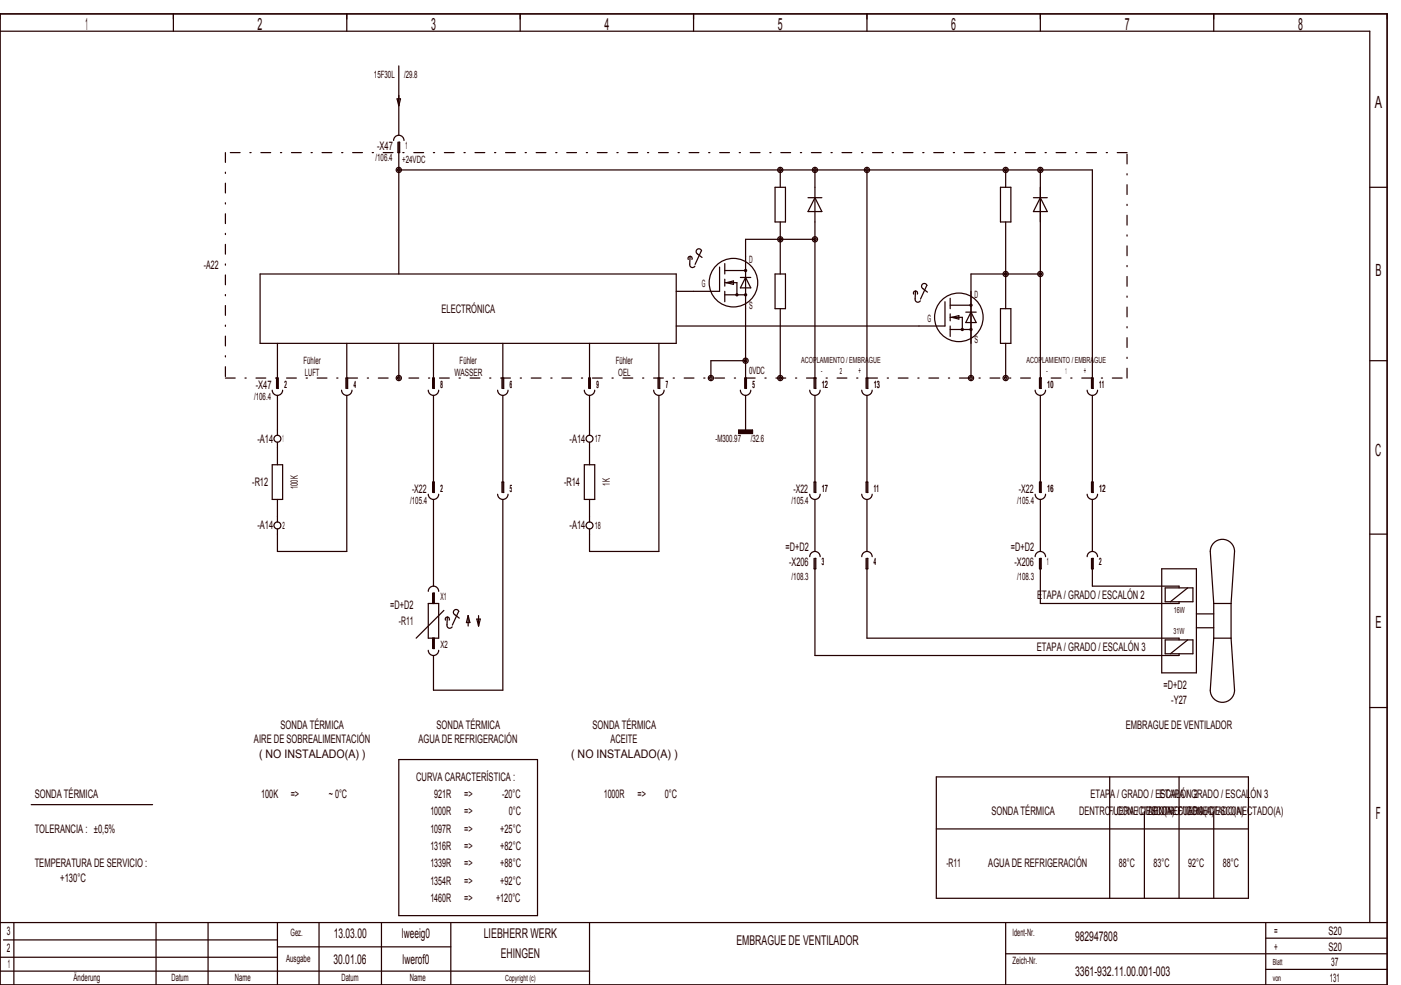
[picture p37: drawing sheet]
<svg xmlns="http://www.w3.org/2000/svg" width="404mm" height="284mm" viewBox="0 0 404 284" stroke-linecap="round" stroke-linejoin="round" font-family="sans-serif">
<defs><g id="words">
<g font-size="4.8" fill="#240000">
<text x="24.6" y="8.6">1</text>
<text x="74.3" y="8.6">2</text>
<text x="124.3" y="8.6">3</text>
<text x="174.3" y="8.6">4</text>
<text x="224.3" y="8.6">5</text>
<text x="274.3" y="8.6">6</text>
<text x="324.3" y="8.6">7</text>
<text x="374.3" y="8.6">8</text>
<text x="396.5" y="31.1">A</text>
<text x="396.7" y="79.6">B</text>
<text x="396.6" y="131.6">C</text>
<text x="396.7" y="181.1">E</text>
<text x="396.8" y="236.1">F</text>
</g>
<g font-size="3.9" fill="#240000">
<text x="96.2" y="270.3">13.03.00</text>
<text x="115.9" y="270.3">lweeig0</text>
<text x="139.5" y="270.3">LIEBHERR WERK</text>
<text x="212.4" y="272.3">EMBRAGUE DE VENTILADOR</text>
<text x="310" y="271.3">982947808</text>
<text x="96.2" y="277.8">30.01.06</text>
<text x="116.1" y="277.8">lwerof0</text>
<text x="144.4" y="276.3">EHINGEN</text>
<text x="310" y="281.3">3361­932.11.00.001­003</text>
</g>
<g font-size="3.4" fill="#240000">
<text x="108.7" y="43.1">­X47</text>
<text x="58.8" y="77.6">­A22</text>
<text x="127.3" y="90.1">ELECTRÓNICA</text>
<text x="73.7" y="112.1">­X47</text>
<text x="74.2" y="127.6">­A14</text>
<text x="164.2" y="127.6">­A14</text>
<text x="72.7" y="140.1">­R12</text>
<text x="118.8" y="142.1">­X22</text>
<text x="162.7" y="140.1">­R14</text>
<text x="228.8" y="142.1">­X22</text>
<text x="293.8" y="142.1">­X22</text>
<text x="74.2" y="152.6">­A14</text>
<text x="164.2" y="152.6">­A14</text>
<text x="226.5" y="158.7">=D+D2</text>
<text x="291.5" y="158.7">=D+D2</text>
<text x="227.5" y="163.1">­X206</text>
<text x="292.5" y="163.1">­X206</text>
<text x="299" y="172.6">ETAPA / GRADO / ESCALÓN 2</text>
<text x="112.5" y="175.7">=D+D2</text>
<text x="115" y="180.1">­R11</text>
<text x="299" y="187.6">ETAPA / GRADO / ESCALÓN 3</text>
<text x="335.5" y="198.7">=D+D2</text>
<text x="337.7" y="203.1">­Y27</text>
<text x="73.2" y="214.4">AIRE DE SOBREALIMENTACIÓN</text>
<text x="80.9" y="210.1">SONDA TÉRMICA</text>
<text x="120.7" y="214.4">AGUA DE REFRIGERACIÓN</text>
<text x="125.9" y="210.1">SONDA TÉRMICA</text>
<text x="170.9" y="210.1">SONDA TÉRMICA</text>
<text x="176.1" y="214.4">ACEITE</text>
<text x="324.7" y="210.1">EMBRAGUE DE VENTILADOR</text>
<text x="74.7" y="218.6">( NO INSTALADO(A) )</text>
<text x="164.7" y="218.6">( NO INSTALADO(A) )</text>
<text x="120" y="225.1">CURVA CARACTERÍSTICA :</text>
<text x="10" y="230.1">SONDA TÉRMICA</text>
<text x="75.3" y="230.1">100K</text>
<text x="83.8" y="230.1">=&gt;</text>
<text x="94.8" y="230.1">~ 0°C</text>
<text x="125.2" y="230.1">921R</text>
<text x="133.8" y="230.1">=&gt;</text>
<text x="144.8" y="230.1">­20°C</text>
<text x="174.1" y="230.1">1000R</text>
<text x="183.8" y="230.1">=&gt;</text>
<text x="191.7" y="230.1">0°C</text>
<text x="314.4" y="230.1">ETAPA / GRADO / ESCALÓN 2</text>
<text x="334.4" y="230.1">ETAPA / GRADO / ESCALÓN 3</text>
<text x="124.1" y="235.1">1000R</text>
<text x="133.8" y="235.1">=&gt;</text>
<text x="146.7" y="235.1">0°C</text>
<text x="285.9" y="235.1">SONDA TÉRMICA</text>
<text x="311.2" y="235.1">DENTRO / CONECTADO(A) FUERA / DESCONECTADO(A)</text>
<text x="319.8" y="235.1">FUERA / DESCONECTADO(A)</text>
<text x="331.2" y="235.1">DENTRO / CONECTADO(A)</text>
<text x="10" y="240.1">TOLERANCIA : ±0,5%</text>
<text x="124.1" y="240.1">1097R</text>
<text x="124.1" y="245.1">1316R</text>
<text x="133.8" y="240.1">=&gt;</text>
<text x="133.8" y="245.1">=&gt;</text>
<text x="144.2" y="240.1">+25°C</text>
<text x="144.2" y="245.1">+82°C</text>
<text x="10" y="250.1">TEMPERATURA DE SERVICIO :</text>
<text x="124.1" y="250.1">1339R</text>
<text x="133.8" y="250.1">=&gt;</text>
<text x="144.2" y="250.1">+88°C</text>
<text x="272.9" y="250.1">­R11</text>
<text x="285" y="250.1">AGUA DE REFRIGERACIÓN</text>
<text x="322.7" y="250.1">88°C</text>
<text x="332.7" y="250.1">83°C</text>
<text x="342.7" y="250.1">92°C</text>
<text x="352.7" y="250.1">88°C</text>
<text x="17.4" y="254.4">+130°C</text>
<text x="124.1" y="255.1">1354R</text>
<text x="133.8" y="255.1">=&gt;</text>
<text x="144.2" y="255.1">+92°C</text>
<text x="124.1" y="260.1">1460R</text>
<text x="133.8" y="260.1">=&gt;</text>
<text x="143" y="260.1">+120°C</text>
<text x="2" y="269.6">3</text>
<text x="367.5" y="269.6">=</text>
<text x="383.1" y="269.6">S20</text>
<text x="2" y="274.6">2</text>
<text x="367.5" y="274.1">+</text>
<text x="383.1" y="274.1">S20</text>
<text x="2.2" y="279.1">1</text>
<text x="383.9" y="278.6">37</text>
<text x="383.5" y="283.1">131</text>
</g>
<g font-size="2.9" fill="#240000">
<text x="107.8" y="22.4">15F30L</text>
<text x="116.5" y="22.4">/29.8</text>
<text x="108.3" y="46.4">/106.4</text>
<text x="116" y="46.9">+24VDC</text>
<text x="117" y="42.9">1</text>
<text x="216" y="75.8">D</text>
<text x="202.4" y="82.9">G</text>
<text x="216" y="89">S</text>
<text x="281" y="85.8">D</text>
<text x="267.4" y="92.9">G</text>
<text x="281" y="99">S</text>
<text x="87.6" y="104.9">Fühler</text>
<text x="132.6" y="104.9">Fühler</text>
<text x="177.6" y="104.9">Fühler</text>
<text x="216" y="107.9">0VDC</text>
<text x="236.8" y="107.9">­</text>
<text x="247.6" y="107.9">+</text>
<text x="301.8" y="107.9">­</text>
<text x="312.6" y="107.9">+</text>
<text x="82" y="111.9">2</text>
<text x="87.9" y="108.3">LUFT</text>
<text x="102" y="111.9">4</text>
<text x="127" y="111.9">8</text>
<text x="131" y="108.3">WASSER</text>
<text x="147" y="111.9">6</text>
<text x="172" y="111.9">9</text>
<text x="178.3" y="108.3">OEL</text>
<text x="192" y="111.9">7</text>
<text x="217" y="111.9">5</text>
<text x="237" y="111.9">12</text>
<text x="252" y="111.9">13</text>
<text x="302" y="111.9">10</text>
<text x="317" y="111.9">11</text>
<text x="73.3" y="115.4">/106.4</text>
<text x="81.5" y="127.4">1</text>
<text x="171.5" y="127.4">17</text>
<text x="206.3" y="127.4">­M300.97</text>
<text x="216.5" y="127.4">/32.6</text>
<text x="85.9" y="141" transform="rotate(-90 85.9 141)">100K</text>
<text x="127" y="141.9">2</text>
<text x="147" y="141.9">5</text>
<text x="175.9" y="140" transform="rotate(-90 175.9 140)">1K</text>
<text x="237" y="141.9">17</text>
<text x="252" y="141.9">11</text>
<text x="302" y="141.9">16</text>
<text x="317" y="141.9">12</text>
<text x="118.3" y="145.4">/105.4</text>
<text x="228.3" y="145.4">/105.4</text>
<text x="293.3" y="145.4">/105.4</text>
<text x="81.5" y="152.4">2</text>
<text x="171.5" y="152.4">18</text>
<text x="228.3" y="167.3">/108.3</text>
<text x="237" y="162.9">3</text>
<text x="252" y="162.9">4</text>
<text x="293.3" y="167.3">/108.3</text>
<text x="302" y="162.9">1</text>
<text x="317" y="162.9">2</text>
<text x="127" y="172.9">X1</text>
<text x="127" y="186.9">X2</text>
<text x="83.8" y="269.9">Gez.</text>
<text x="292" y="269.9">Ident­Nr.</text>
<text x="82.5" y="277.4">Ausgabe</text>
<text x="292" y="277.9">Zeich­Nr.</text>
<text x="21.2" y="282.9">Änderung</text>
<text x="49.5" y="282.9">Datum</text>
<text x="67.7" y="282.9">Name</text>
<text x="98.5" y="282.9">Datum</text>
<text x="118.2" y="282.9">Name</text>
</g>
<g font-size="2.4" fill="#240000">
<text x="231" y="104.8">ACOPLAMIENTO / EMBRAGUE</text>
<text x="242.1" y="107.9">2</text>
<text x="296" y="104.8">ACOPLAMIENTO / EMBRAGUE</text>
<text x="307.3" y="107.9">1</text>
<text x="338.5" y="176.8">16W</text>
<text x="338.4" y="182.8">31W</text>
<text x="367" y="278.3">Blatt</text>
<text x="145.7" y="282.8">Copyright (c)</text>
<text x="367" y="282.8">von</text>
</g>
</g></defs>
<g fill="none" stroke="#240000" stroke-width=".35">
<path d="M0 4h400v280h-400zM0 9h395v257M50 4v5M100 4v5M115 19v20M150 4v5M200 4v5M250 4v5M300 4v5M350 4v5M114.5 28.5h1l-.5 2zM113.5 40.5a1.5 1.5 0 0 1 1.5-1.5 1.5 1.5 0 0 1 1.5 1.5"/>
<path d="M114.8 41v3h.4v-3h-.2v38M115 49h200v63h.2v-3h-.5v3M223.5 54h3v10h-3zM225 49v5M233 57h4M235 49v63h.3v-3h-.5v3M235 57l2 4h-4zM250 49v63h.3v-3h-.5v3M288.5 54h3v10h-3zM290 49v5M298 57h4M300 57l2 4h-4z"/>
<path d="M300 49v63h.3v-3h-.6v3M395 54h5M75 79h120v20h-120zM198.5 74.8a.6 .6 0 0 1 .5-.9 .6 .6 0 0 1 .5 .9M199 73.9l-.1 2.2a.8 .8 0 0 0 .5 1 .8 .8 0 0 0 1-.4M202.2 72.3l-1.8 3.9M202.3 72.3a.8 .8 0 0 0-1.2-.4 .8 .8 0 0 0 0 1.3l1.3 1M207.5 77v7h-12.5M209 76v3M209 78h6M223.5 79h3v10h-3zM225 64v15"/>
<path d="M235 69h-20v43h.2v-3h-.4v3M290 64v25M300 79h-20v30M80 99v13h.2v-3h-.4v3M100 99v13h.2v-3h-.5v3M115 99v10M125 99v13h.3v-3h-.6v3M145 99v13h.3v-3h-.5v3M170 99v13h.2v-3h-.5v3M190 99v13h.2v-3h-.4v3M209 80.5v2M209 84v3"/>
<path d="M209 81.5h3.5v3.5M209 85h6M209.5 81.5l2-.5v1zM213.5 80h3M215 80l1.5 3h-3zM225 89v20M263.5 84.8a.6 .6 0 0 1 .5-.9 .6 .6 0 0 1 .5 .9M263.9 86.1a.8 .8 0 0 0 .5 1 .8 .8 0 0 0 1-.4M264 83.9l-.1 2.2M266.1 83.2l1.3 1M267.2 82.3l-1.8 3.9M267.3 82.3a.8 .8 0 0 0-1.2-.4 .8 .8 0 0 0 0 1.3"/>
<path d="M272.5 87v7h-77.5M274 86v3M274 90.5v2M274 94v3M274 91.5h3.5v3.5M274 95h6M274 88h6M274.5 91.5l2-.5v1zM278.5 90h3M280 90l1.5 3h-3zM288.5 89h3v10h-3zM290 99v10"/>
<path d="M78.5 112.5a1.5 1.5 0 0 0 1.5 1.5 1.5 1.5 0 0 0 1.5-1.5M80 114v11.5M98.5 112.5a1.5 1.5 0 0 0 1.5 1.5 1.5 1.5 0 0 0 1.5-1.5M100 114v45h-20v-6.5M123.5 112.5a1.5 1.5 0 0 0 1.5 1.5 1.5 1.5 0 0 0 1.5-1.5M125 114v28h.3v-3h-.6v3M143.5 112.5a1.5 1.5 0 0 0 1.5 1.5 1.5 1.5 0 0 0 1.5-1.5M145 114v28h.3v-3h-.5v3M168.5 112.5a1.5 1.5 0 0 0 1.5 1.5 1.5 1.5 0 0 0 1.5-1.5M170 114v11.5M188.5 112.5a1.5 1.5 0 0 0 1.5 1.5 1.5 1.5 0 0 0 1.5-1.5M190 114v45h-20v-6.5"/>
<path d="M213.5 112.5a1.5 1.5 0 0 0 1.5 1.5 1.5 1.5 0 0 0 1.5-1.5M215 114v10M215 104h-10v5M233.5 112.5a1.5 1.5 0 0 0 1.5 1.5 1.5 1.5 0 0 0 1.5-1.5M235 114v28h.3v-3h-.5v3M248.5 112.5a1.5 1.5 0 0 0 1.5 1.5 1.5 1.5 0 0 0 1.5-1.5M250 114v28h.3v-3h-.5v3M298.5 112.5a1.5 1.5 0 0 0 1.5 1.5 1.5 1.5 0 0 0 1.5-1.5M300 114v28h.3v-3h-.6v3M313.5 112.5a1.5 1.5 0 0 0 1.5 1.5 1.5 1.5 0 0 0 1.5-1.5M315 114v28h.2v-3h-.5v3M395 104h5"/>
<path d="M78.5 134h3v10h-3zM80 127.5v6.5M168.5 134h3v10h-3zM170 127.5v6.5M213 124h4v1h-4zM213 124.9h4M213 124.8h4M213 124.7h4M213 124.6h4M213 124.5h4M213 124.4h4M213 124.3h4"/>
<path d="M213 124.2h4M213 124.1h4M80 144v6.5M123.5 142.5a1.5 1.5 0 0 0 1.5 1.5 1.5 1.5 0 0 0 1.5-1.5M125 144v25M143.5 142.5a1.5 1.5 0 0 0 1.5 1.5 1.5 1.5 0 0 0 1.5-1.5M145 144v55h-20v-10M170 144v6.5M233.5 142.5a1.5 1.5 0 0 0 1.5 1.5 1.5 1.5 0 0 0 1.5-1.5M235 144v15M248.5 142.5a1.5 1.5 0 0 0 1.5 1.5 1.5 1.5 0 0 0 1.5-1.5M250 144v15"/>
<path d="M298.5 142.5a1.5 1.5 0 0 0 1.5 1.5 1.5 1.5 0 0 0 1.5-1.5M300 144v15M313.5 142.5a1.5 1.5 0 0 0 1.5 1.5 1.5 1.5 0 0 0 1.5-1.5M315 144v15M395 154h5M123.5 170.5a1.5 1.5 0 0 1 1.5-1.5 1.5 1.5 0 0 1 1.5 1.5M123.5 174h3v10h-3zM124.7 171v3M125 174v-3h.3v3M128 176l-8 8M128.5 178.8a.6 .6 0 0 1 .5-.9 .6 .6 0 0 1 .5 .9M129 177.9l-.1 2.2a.8 .8 0 0 0 .5 1 .8 .8 0 0 0 1-.4"/>
<path d="M132.2 176.3l-1.8 3.9M132.3 176.3a.8 .8 0 0 0-1.2-.4 .8 .8 0 0 0 0 1.3l1.3 1M135 177.5v3M135 177.5l.5 2h-1zM137.5 178.5h1l-.5 2zM138 177.5v3M233.5 160.5a1.5 1.5 0 0 1 1.5-1.5 1.5 1.5 0 0 1 1.5 1.5M234.8 161v3h.5v-3h-.3v28h105v-.5M248.5 160.5a1.5 1.5 0 0 1 1.5-1.5 1.5 1.5 0 0 1 1.5 1.5M249.8 161v3h.5v-3h-.3v23h90v.5M298.5 160.5a1.5 1.5 0 0 1 1.5-1.5 1.5 1.5 0 0 1 1.5 1.5M299.7 161v3h.6v-3h-.3v13h40v-.5"/>
<path d="M313.5 160.5a1.5 1.5 0 0 1 1.5-1.5 1.5 1.5 0 0 1 1.5 1.5M314.7 161v3h.5v-3h-.2v8h25v.5M335 164h10v30h-10zM336 169.5h8v4h-8zM342.5 169.5l-5 4M345 177h5M350 174l-1-15a3.5 3.5 0 0 1 3.5-3.5 3.5 3.5 0 0 1 3.5 3.5l-1 15M350 174h5M350 174v10M355 174v10M123.5 187.5a1.5 1.5 0 0 0 1.5 1.5 1.5 1.5 0 0 0 1.5-1.5M124.7 184v3"/>
<path d="M125 184v3h.3v-3M336 184.5h8v4h-8zM342.5 184.5l-5 4M345 181h5M350 184l-1 15a3.5 3.5 0 0 0 3.5 3.5 3.5 3.5 0 0 0 3.5-3.5l-1-15M350 184h5M115 219h40v45h-40zM395 204h5M9 232h35M270 224h90v35h-90zM270 239h90M320 224v35"/>
<path d="M330 234v25M340 224v35M350 234v25M0 276h80M0 266h400M1 271h79M4 266v18M45 266v18M60 266v18M80 266v18M80 273h50M92 266v18"/>
<path d="M110 266v18M130 266v18M170 266v18M290 266v18M290 275h110M365 266v18M365 279.5h35M365 270.5h35M0 280h170"/>
<circle cx="115" cy="49" r=".75"/>
<circle cx="115" cy="49" r=".38"/>
<circle cx="225" cy="49" r=".38"/>
<circle cx="225" cy="49" r=".75"/>
<circle cx="235" cy="49" r=".75"/>
<circle cx="235" cy="49" r=".38"/>
<circle cx="250" cy="49" r=".75"/>
<circle cx="250" cy="49" r=".38"/>
<circle cx="290" cy="49" r=".75"/>
<circle cx="290" cy="49" r=".38"/>
<circle cx="300" cy="49" r=".75"/>
<circle cx="300" cy="49" r=".38"/>
<circle cx="215" cy="78" r=".3"/>
<circle cx="225" cy="69" r=".75"/>
<circle cx="225" cy="69" r=".38"/>
<circle cx="235" cy="69" r=".75"/>
<circle cx="235" cy="69" r=".38"/>
<circle cx="290" cy="79" r=".75"/>
<circle cx="290" cy="79" r=".38"/>
<circle cx="300" cy="79" r=".75"/>
<circle cx="300" cy="79" r=".38"/>
<circle cx="211.5" cy="81.5" r="7"/>
<circle cx="212.5" cy="85" r=".3"/>
<circle cx="215" cy="85" r=".3"/>
<circle cx="276.5" cy="91.5" r="7"/>
<circle cx="277.5" cy="95" r=".3"/>
<circle cx="280" cy="95" r=".3"/>
<circle cx="280" cy="88" r=".3"/>
<circle cx="115" cy="109" r=".75"/>
<circle cx="115" cy="109" r=".38"/>
<circle cx="205" cy="109" r=".75"/>
<circle cx="205" cy="109" r=".38"/>
<circle cx="215" cy="104" r=".38"/>
<circle cx="215" cy="104" r=".75"/>
<circle cx="225" cy="109" r=".75"/>
<circle cx="225" cy="109" r=".38"/>
<circle cx="280" cy="109" r=".75"/>
<circle cx="280" cy="109" r=".38"/>
<circle cx="290" cy="109" r=".75"/>
<circle cx="290" cy="109" r=".38"/>
<circle cx="80" cy="126.5" r="1"/>
<circle cx="170" cy="126.5" r="1"/>
<circle cx="80" cy="151.5" r="1"/>
<circle cx="170" cy="151.5" r="1"/>
</g>
<path d="M65 44v65M325 44h-260M65 109h260M325 109v-65" fill="none" stroke="#240000" stroke-width=".35" stroke-dasharray="2.8 2.8 .4 2.8"/>
<use href="#words"/>
</svg>
